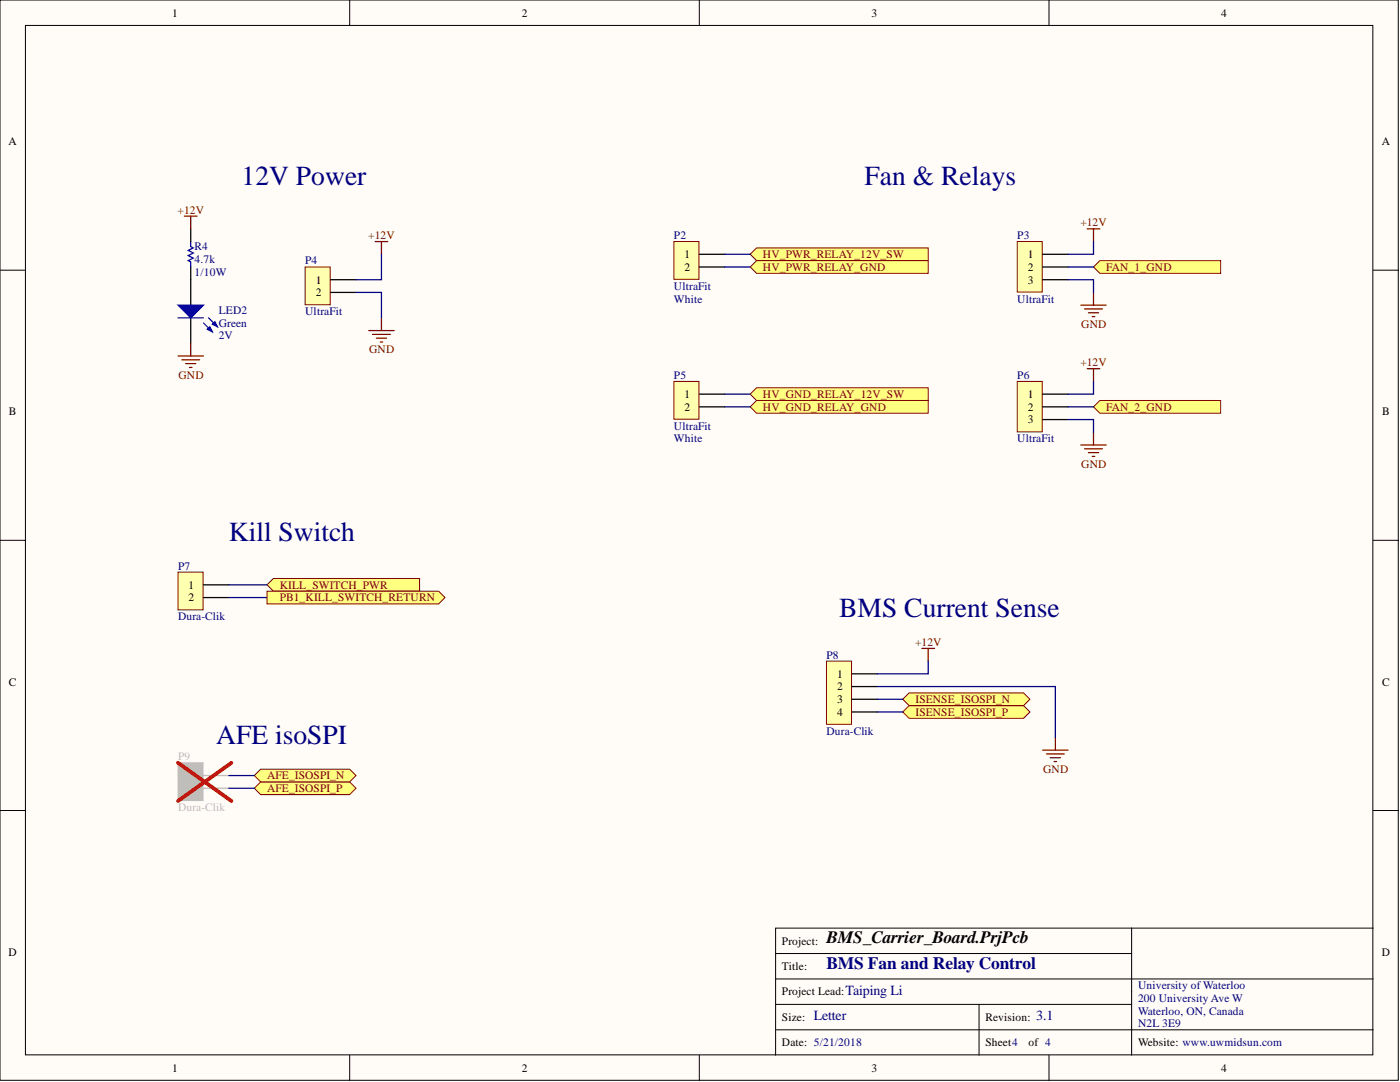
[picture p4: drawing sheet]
<svg xmlns="http://www.w3.org/2000/svg" width="279mm" height="216mm" viewBox="0 0 279 216" stroke-linecap="round" stroke-linejoin="round" font-family="sans-serif">
<defs><g id="words">
<g font-size="5.5" fill="#000080">
<text x="48.2" y="36.9">12V Power</text>
<text x="172.6" y="36.9">Fan &amp; Relays</text>
<text x="45.7" y="107.9">Kill Switch</text>
<text x="167.5" y="123.1">BMS Current Sense</text>
<text x="43.1" y="148.5">AFE isoSPI</text>
</g>
<text font-size="3.5" x="164.9" y="188.2">BMS_Carrier_Board.PrjPcb</text>
<text font-size="3.5" fill="#000080" x="164.9" y="193.3">BMS Fan and Relay Control</text>
<g font-size="2.8" fill="#000080">
<text x="162.4" y="203.6">Letter</text>
<text x="168.7" y="198.6">Taiping Li</text>
<text x="206.8" y="203.6">3.1</text>
</g>
<g font-size="2.3">
<text x="34.3" y="3.3">1</text>
<text x="104.1" y="3.3">2</text>
<text x="173.9" y="3.3">3</text>
<text x="243.7" y="3.3">4</text>
<text x="1.7" y="29">A</text>
<text x="275.7" y="29">A</text>
<text x="136.6" y="51.5">1</text>
<text x="205.1" y="51.5">1</text>
<text x="63" y="56.6">1</text>
<text x="63" y="59.1">2</text>
<text x="136.6" y="54">2</text>
<text x="205.1" y="54">2</text>
<text x="205.1" y="56.6">3</text>
<text x="1.8" y="82.9">B</text>
<text x="136.6" y="79.4">1</text>
<text x="136.6" y="81.9">2</text>
<text x="205.1" y="79.4">1</text>
<text x="205.1" y="81.9">2</text>
<text x="275.8" y="82.9">B</text>
<text x="205.1" y="84.5">3</text>
<text x="37.6" y="117.5">1</text>
<text x="37.6" y="120">2</text>
<text x="1.8" y="136.8">C</text>
<text x="167.1" y="135.2">1</text>
<text x="167.1" y="137.8">2</text>
<text x="275.8" y="136.8">C</text>
<text x="167.1" y="140.3">3</text>
<text x="167.1" y="142.8">4</text>
<text x="1.7" y="190.7">D</text>
<text x="156.1" y="188.5">Project:</text>
<text x="275.7" y="190.7">D</text>
<text x="156.1" y="193.6">Title:</text>
<text x="156.1" y="203.7">Size:</text>
<text x="156.1" y="198.6">Project Lead:</text>
<text x="196.7" y="203.7">Revision:</text>
<text x="156.1" y="208.8">Date: 5/21/2018</text>
<text x="196.7" y="208.8">Sheet4</text>
<text x="205.3" y="208.8">of 4</text>
<text x="227.1" y="208.8">Website: www.uwmidsun.com</text>
<text x="34.3" y="213.9">1</text>
<text x="104.1" y="213.9">2</text>
<text x="173.9" y="213.9">3</text>
<text x="243.7" y="213.9">4</text>
</g>
<g font-size="2.3" fill="#800000">
<text x="35.4" y="42.6">+12V</text>
<text x="73.5" y="47.7">+12V</text>
<text x="215.6" y="45.2">+12V</text>
<text x="152.3" y="51.5">HV_PWR_RELAY_12V_SW</text>
<text x="152.3" y="54">HV_PWR_RELAY_GND</text>
<text x="220.8" y="54">FAN_1_GND</text>
<text x="215.8" y="65.5">GND</text>
<text x="73.7" y="70.5">GND</text>
<text x="35.6" y="75.6">GND</text>
<text x="215.6" y="73.1">+12V</text>
<text x="152.3" y="79.4">HV_GND_RELAY_12V_SW</text>
<text x="152.3" y="81.9">HV_GND_RELAY_GND</text>
<text x="220.8" y="81.9">FAN_2_GND</text>
<text x="215.8" y="93.4">GND</text>
<text x="55.8" y="117.5">KILL_SWITCH_PWR</text>
<text x="55.8" y="120">PB1_KILL_SWITCH_RETURN</text>
<text x="182.6" y="128.9">+12V</text>
<text x="182.7" y="142.8">ISENSE_ISOSPI_P</text>
<text x="182.7" y="140.3">ISENSE_ISOSPI_N</text>
<text x="53.3" y="155.5">AFE_ISOSPI_N</text>
<text x="208.2" y="154.2">GND</text>
<text x="53.3" y="158">AFE_ISOSPI_P</text>
</g>
<g font-size="2.3" fill="#000080">
<text x="134.5" y="47.7">P2</text>
<text x="203" y="47.7">P3</text>
<text x="38.8" y="52.5">4.7k</text>
<text x="38.8" y="50">R4</text>
<text x="60.9" y="52.8">P4</text>
<text x="38.8" y="55.1">1/10W</text>
<text x="134.5" y="57.8">UltraFit</text>
<text x="43.6" y="65.2">Green</text>
<text x="43.6" y="62.7">LED2</text>
<text x="60.9" y="62.9">UltraFit</text>
<text x="134.5" y="60.4">White</text>
<text x="203" y="60.4">UltraFit</text>
<text x="43.6" y="67.7">2V</text>
<text x="134.5" y="75.6">P5</text>
<text x="203" y="75.6">P6</text>
<text x="134.5" y="85.7">UltraFit</text>
<text x="134.5" y="88.3">White</text>
<text x="203" y="88.3">UltraFit</text>
<text x="35.5" y="113.7">P7</text>
<text x="35.5" y="123.8">Dura-Clik</text>
<text x="164.9" y="131.4">P8</text>
<text x="164.9" y="146.6">Dura-Clik</text>
<text x="227.1" y="197.4">University of Waterloo</text>
<text x="227.1" y="199.9">200 University Ave W</text>
<text x="227.1" y="202.4">Waterloo, ON, Canada</text>
<text x="227.1" y="205">N2L 3E9</text>
</g>
<g font-size="2.3" fill="#bfbebc">
<text x="35.5" y="151.7">P9</text>
<text x="37.6" y="155.5">1</text>
<text x="35.5" y="161.9">Dura-Clik</text>
<text x="37.6" y="158">2</text>
</g>
</g></defs>
<g fill="#fffcf8" stroke="#000" stroke-width=".2">
<path d="M0 0h279.1v215.6h-279.1z"/>
<path d="M5.1 5.1h268.9v205.4h-268.9z"/>
</g>
<g fill="none" stroke="#000" stroke-width=".2">
<path d="M69.8 0v5.1M139.6 0v5.1M209.3 0v5.1M0 53.9h5.1M274.1 53.9h5M0 107.8h5.1M274.1 107.8h5M0 161.7h5.1M274.1 161.7h5M154.8 195.3h119.3M154.8 190.3h71M225.8 185.2h-71v25.4"/>
<path d="M225.8 185.2v25.4M225.8 185.2h48.3M69.8 210.6v5M139.6 210.6v5M154.8 200.4h71M154.8 205.5h119.3M195.4 200.4v10.2M209.3 210.6v5"/>
</g>
<path d="M60.9 53.3h5v7.5h-5z" fill="#ffffb0" stroke="#800000" stroke-width=".2"/>
<path d="M38.1 55.8v5.1M66 55.8h5.1M66 58.4h5.1M38.1 63.4v5.1" fill="none" stroke="#000" stroke-width=".25"/>
<path d="M74.9 48.2h2.5M76.1 48.2v2.5M73.6 66h5.1M74.4 66.7h3.5M75.1 67.5h2M75.9 68.2h.5M76.1 63.4v2.6" fill="none" stroke="#800000" stroke-width=".25"/>
<path d="M35.5 60.9h5.1l-2.5 2.5z" fill="#00f"/>
<path d="M35.5 60.9h5.1l-2.5 2.5zM40.6 64.4l1.8 1.8M41.6 63.4l1.8 1.8" fill="none" stroke="#00f" stroke-width=".25"/>
<path d="M41.4 65.7l.5-.5 .5 1z" fill="#00f"/>
<path d="M41.4 65.7l.5-.5 .5 1z" fill="none" stroke="#00f" stroke-width=".25"/>
<path d="M42.4 64.7l.5-.5 .5 1z" fill="#00f"/>
<path d="M38.1 48.2v1l.5 .3-1 .5 1 .5-1 .5 1 .5-1 .5 .5 .3v1M35.5 63.4h5.1M42.4 64.7l.5-.5 .5 1z" fill="none" stroke="#00f" stroke-width=".25"/>
<path d="M38.1 45.7v2.5M38.1 53.3v2.5" fill="none" stroke="#000" stroke-width=".25"/>
<path d="M36.8 43.1h2.5M38.1 43.1v2.6M35.5 71h5.1M36.3 71.8h3.5M37 72.6h2.1M37.8 73.3h.5M38.1 68.5v2.5" fill="none" stroke="#800000" stroke-width=".25"/>
<path d="M134.5 48.2h5v7.5h-5z" fill="#ffffb0" stroke="#800000" stroke-width=".2"/>
<path d="M139.6 50.7h5M139.6 53.3h5" fill="none" stroke="#000" stroke-width=".25"/>
<g fill="#ffff80" stroke="#800000" stroke-width=".2">
<path d="M50.8 157.3l1.2-1.3h17.8l1.3 1.3-1.3 1.3h-17.8z" fill-rule="evenodd"/>
<path d="M50.8 154.8l1.2-1.3h17.8l1.3 1.3-1.3 1.2h-17.8z" fill-rule="evenodd"/>
</g>
<path d="M217 45.7h2.5M218.2 45.7v2.5" fill="none" stroke="#800000" stroke-width=".25"/>
<path d="M164.9 131.9h5v12.6h-5z" fill="#ffffb0" stroke="#800000" stroke-width=".2"/>
<path d="M170 134.5h5.1M170 137h5.1M170 139.5h5.1M170 142.1h5.1" fill="none" stroke="#000" stroke-width=".25"/>
<g fill="#ffff80" stroke="#800000" stroke-width=".2">
<path d="M180.2 142.1l1.2-1.3h22.9l1.2 1.3-1.2 1.2h-22.9z" fill-rule="evenodd"/>
<path d="M180.2 139.5l1.2-1.2h22.9l1.2 1.2-1.2 1.3h-22.9z" fill-rule="evenodd"/>
</g>
<path d="M184 129.4h2.5M185.2 129.4v2.5M208.1 149.7h5.1M208.8 150.4h3.6M209.6 151.2h2M210.4 152h.5M210.6 147.1v2.6" fill="none" stroke="#800000" stroke-width=".25"/>
<path d="M35.5 152.2h5v7.5h-5z" fill="#bfbebc" stroke="#bfbebc" stroke-width=".2"/>
<path d="M40.6 154.8h5.1M40.6 157.3h5.1" fill="none" stroke="#bfbebc" stroke-width=".25"/>
<path d="M35.5 152.2l10.7 7.6M46.2 152.2l-10.7 7.6" fill="none" stroke="#f00" stroke-width=".76"/>
<path d="M35.5 114.2h5v7.5h-5z" fill="#ffffb0" stroke="#800000" stroke-width=".2"/>
<path d="M40.6 116.7h5.1M40.6 119.2h5.1" fill="none" stroke="#000" stroke-width=".25"/>
<g fill="#ffff80" stroke="#800000" stroke-width=".2">
<path d="M53.3 116.7l1.3-1.3h29.1v2.6h-29.1z" fill-rule="evenodd"/>
<path d="M218.2 81.2l1.3-1.3h24.1v2.6h-24.1z" fill-rule="evenodd"/>
<path d="M218.2 53.3l1.3-1.3h24.1v2.5h-24.1z" fill-rule="evenodd"/>
</g>
<path d="M217 73.6h2.5M218.2 73.6v2.5" fill="none" stroke="#800000" stroke-width=".25"/>
<g fill="#ffff80" stroke="#800000" stroke-width=".2">
<path d="M149.7 50.7l1.3-1.2h34.2v2.5h-34.2z" fill-rule="evenodd"/>
<path d="M149.7 53.3l1.3-1.3h34.2v2.5h-34.2z" fill-rule="evenodd"/>
<path d="M149.7 78.6l1.3-1.2h34.2v2.5h-34.2z" fill-rule="evenodd"/>
<path d="M149.7 81.2l1.3-1.3h34.2v2.6h-34.2z" fill-rule="evenodd"/>
</g>
<path d="M134.5 76.1h5v7.5h-5z" fill="#ffffb0" stroke="#800000" stroke-width=".2"/>
<path d="M139.6 78.6h5M139.6 81.2h5" fill="none" stroke="#000" stroke-width=".25"/>
<path d="M203 48.2h5v10.1h-5z" fill="#ffffb0" stroke="#800000" stroke-width=".2"/>
<path d="M208.1 50.7h5.1M208.1 53.3h5.1M208.1 55.8h5.1" fill="none" stroke="#000" stroke-width=".25"/>
<path d="M218.2 58.4v2.5M215.7 60.9h5.1M216.5 61.6h3.5M217.2 62.4h2M218 63.2h.5M215.7 88.8h5.1M216.5 89.6h3.5M217.2 90.3h2M218 91.1h.5M218.2 86.3v2.5" fill="none" stroke="#800000" stroke-width=".25"/>
<path d="M203 76.1h5v10.1h-5z" fill="#ffffb0" stroke="#800000" stroke-width=".2"/>
<path d="M208.1 78.6h5.1M208.1 81.2h5.1M208.1 83.7h5.1" fill="none" stroke="#000" stroke-width=".25"/>
<g fill="none" stroke="#000080" stroke-width=".25">
<path d="M71.1 58.4h5v5M76.1 50.7v5.1h-5M144.6 50.7h5.1M144.6 53.3h5.1M213.2 55.8h5v2.6M213.2 53.3h5M218.2 48.2v2.5h-5M144.6 78.6h5.1M218.2 76.1v2.5h-5M144.6 81.2h5.1M213.2 83.7h5v2.6M213.2 81.2h5"/>
<path d="M45.7 116.7h7.6M45.7 119.2h7.6M175.1 137h35.5v10.1M175.1 139.5h5.1M185.2 131.9v2.6h-10.1M45.7 154.8h5.1M45.7 157.3h5.1M175.1 142.1h5.1"/>
</g>
<path d="M53.3 118h34.2l1.3 1.2-1.3 1.3h-34.2z" fill-rule="evenodd" fill="#ffff80" stroke="#800000" stroke-width=".2"/>
<use href="#words"/>
</svg>
